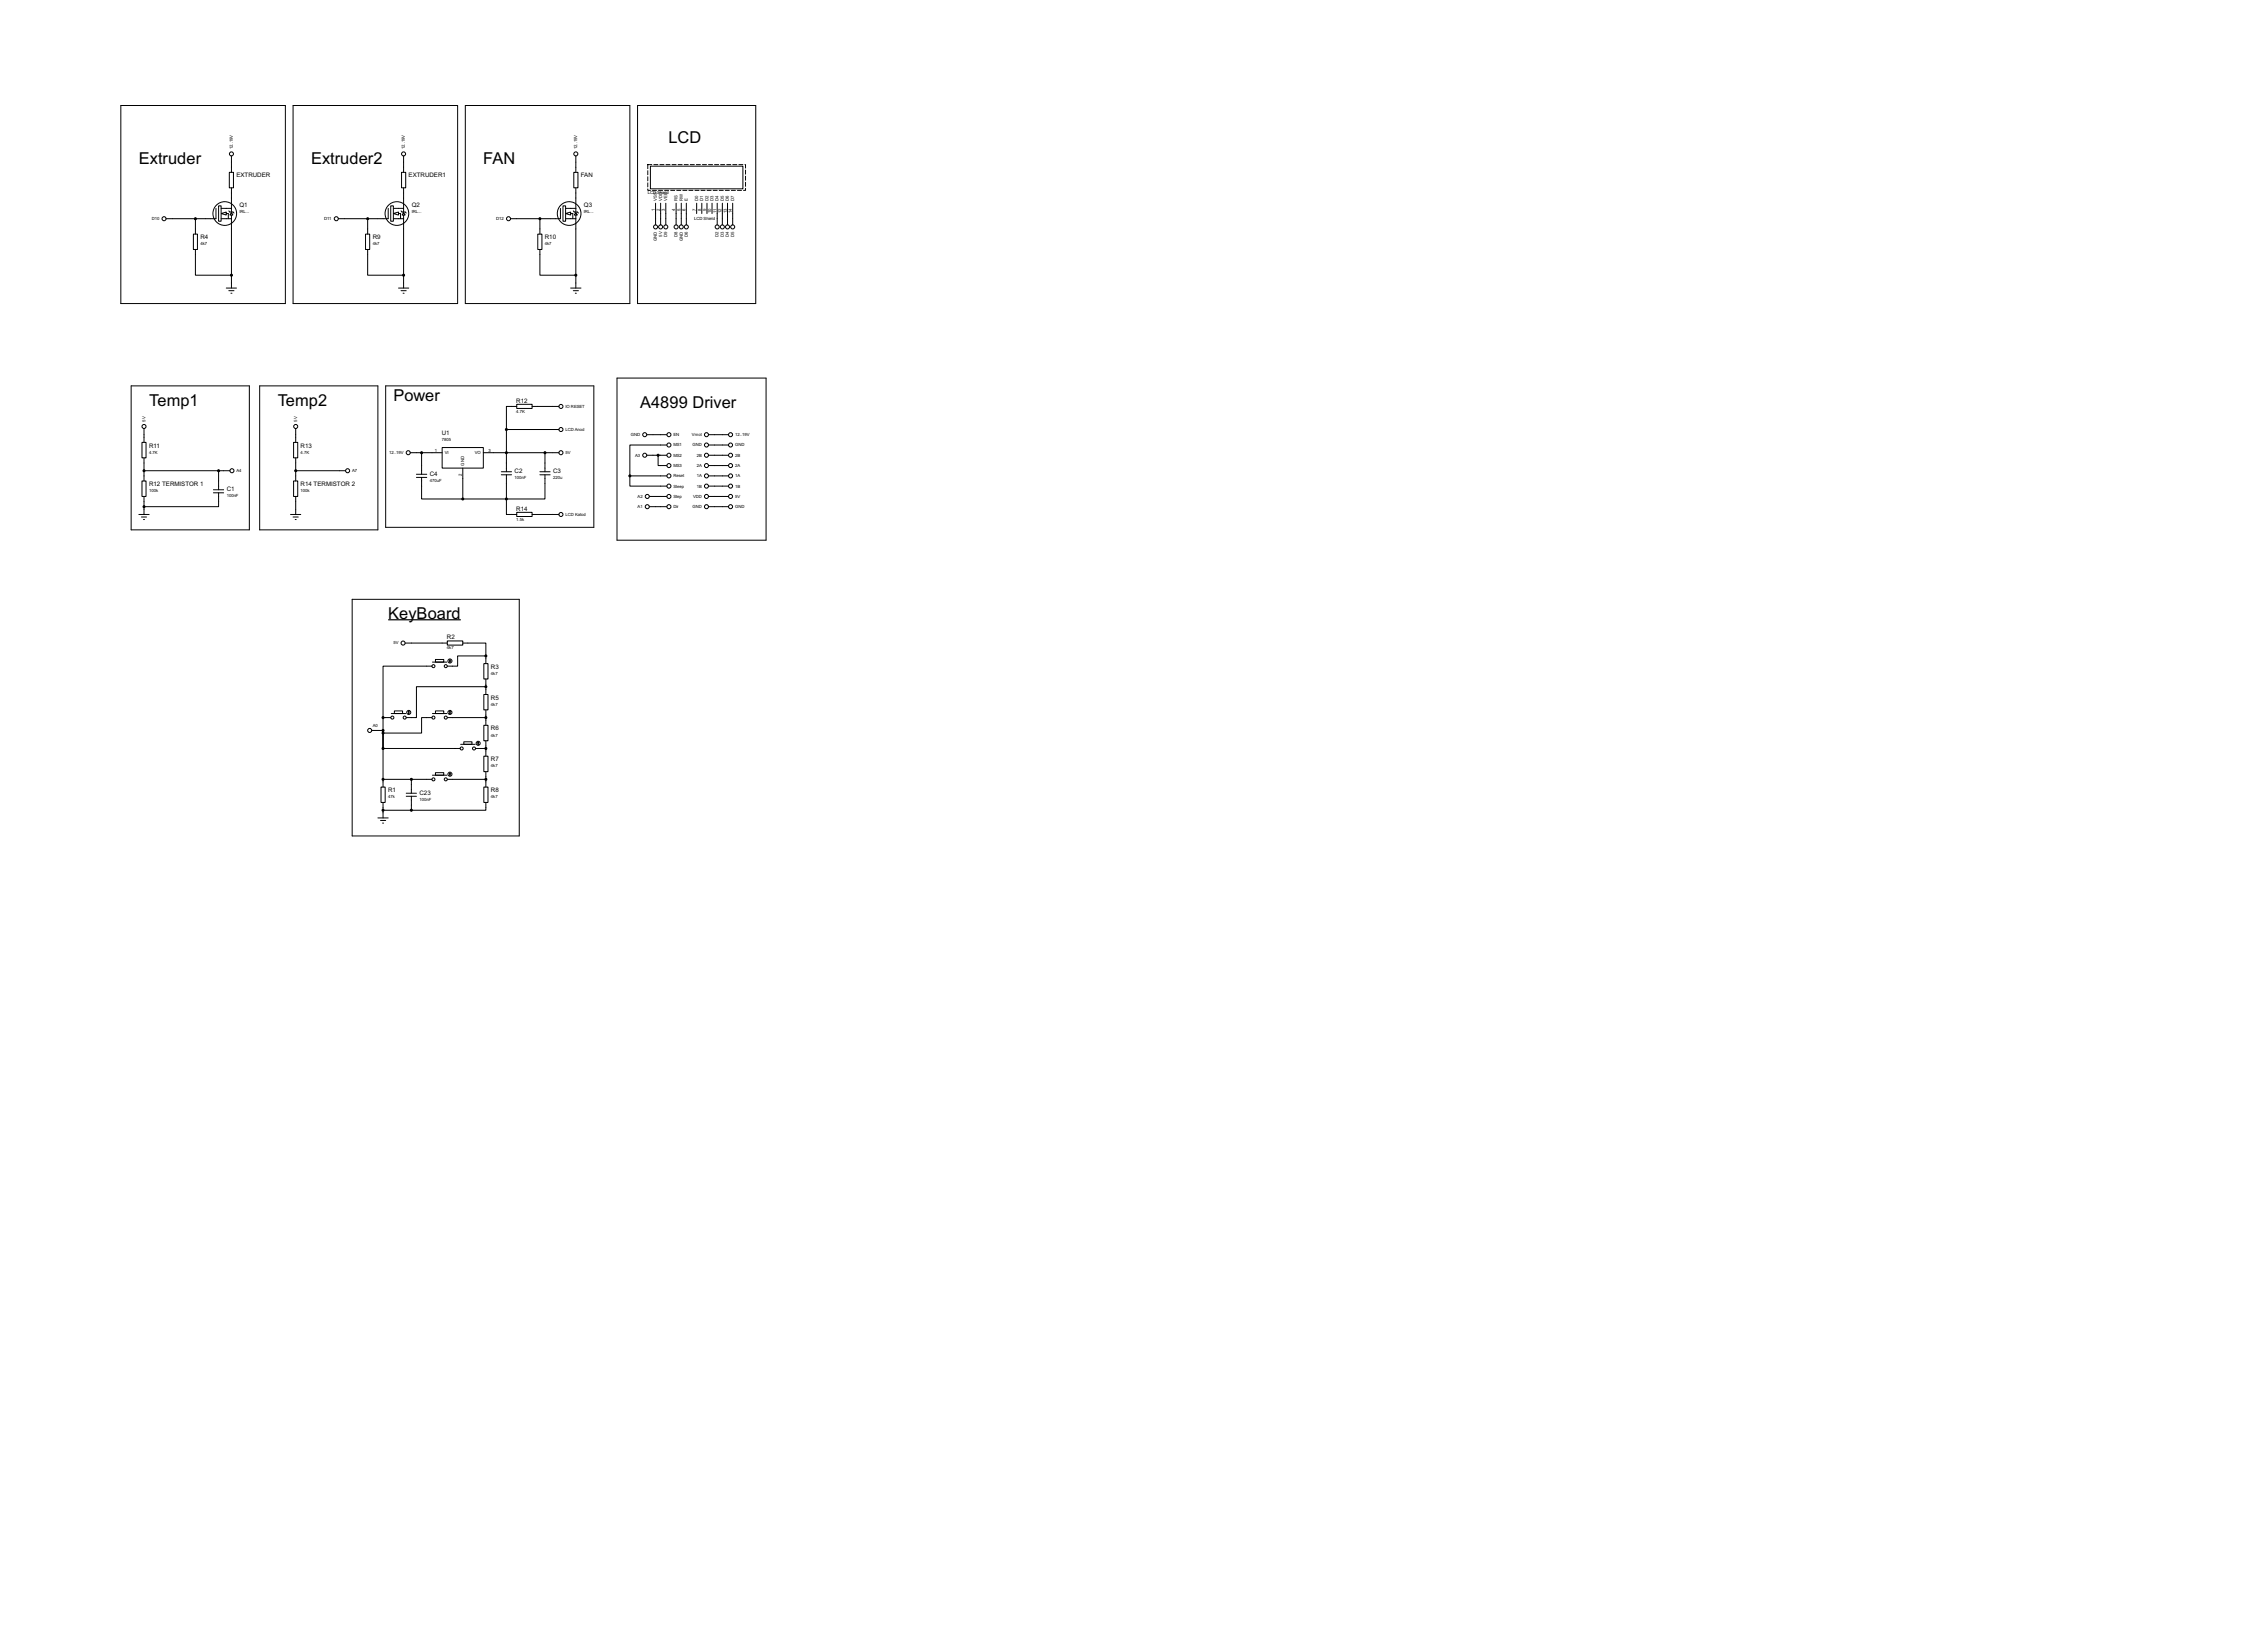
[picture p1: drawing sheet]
<svg xmlns="http://www.w3.org/2000/svg" width="1120mm" height="815mm" viewBox="0 0 1120 815" stroke-linecap="round" stroke-linejoin="round" font-family="sans-serif">
<defs><g id="words">
<g font-size="9.1">
<text x="330" y="71">LCD</text>
<text x="69" y="81">Extruder</text>
<text x="154" y="81">Extruder2</text>
<text x="239" y="81">FAN</text>
<text x="194" y="198">Power</text>
<text x="74" y="200">Temp1</text>
<text x="137" y="200">Temp2</text>
<text x="316" y="202">A4899 Driver</text>
<text x="192" y="306">KeyBoard</text>
</g>
<g font-size="3.4">
<text x="117" y="88">EXTRUDER</text>
<text x="202" y="88">EXTRUDER1</text>
<text x="287" y="88">FAN</text>
<text x="118" y="102">Q1</text>
<text x="203" y="102">Q2</text>
<text x="289" y="102">Q3</text>
<text x="99" y="118">R4</text>
<text x="184" y="118">R9</text>
<text x="269" y="118">R10</text>
<text x="255" y="199">R12</text>
<text x="218" y="215">U1</text>
<text x="74" y="221">R11</text>
<text x="149" y="221">R13</text>
<text x="254" y="234">C2</text>
<text x="273" y="234">C3</text>
<text x="212" y="235">C4</text>
<text x="74" y="240">R12 TERMISTOR 1</text>
<text x="112" y="243">C1</text>
<text x="149" y="240">R14 TERMISTOR 2</text>
<text x="255" y="252">R14</text>
<text x="221" y="316">R2</text>
<text x="243" y="330">R3</text>
<text x="243" y="346">R5</text>
<text x="243" y="361">R6</text>
<text x="243" y="376">R7</text>
<text x="192" y="391">R1</text>
<text x="207" y="392">C23</text>
<text x="243" y="391">R8</text>
</g>
<g font-size="2.4">
<text x="115" y="74" transform="rotate(-90 115 74)">12..19V</text>
<text x="200" y="74" transform="rotate(-90 200 74)">12..19V</text>
<text x="285" y="74" transform="rotate(-90 285 74)">12..19V</text>
<text x="320" y="96">LCD Shield</text>
<text x="325" y="99" transform="rotate(-90 325 99)">VSS</text>
<text x="327" y="99" transform="rotate(-90 327 99)">VDD</text>
<text x="330" y="99" transform="rotate(-90 330 99)">VEE</text>
<text x="335" y="99" transform="rotate(-90 335 99)">RS</text>
<text x="337" y="99" transform="rotate(-90 337 99)">RW</text>
<text x="340" y="99" transform="rotate(-90 340 99)">E</text>
<text x="345" y="99" transform="rotate(-90 345 99)">D0</text>
<text x="347" y="99" transform="rotate(-90 347 99)">D1</text>
<text x="350" y="99" transform="rotate(-90 350 99)">D2</text>
<text x="353" y="99" transform="rotate(-90 353 99)">D3</text>
<text x="355" y="99" transform="rotate(-90 355 99)">D4</text>
<text x="358" y="99" transform="rotate(-90 358 99)">D5</text>
<text x="360" y="99" transform="rotate(-90 360 99)">D6</text>
<text x="363" y="99" transform="rotate(-90 363 99)">D7</text>
<text x="118" y="105">IRL...</text>
<text x="203" y="105">IRL...</text>
<text x="289" y="105">IRL...</text>
<text x="324" y="104" transform="rotate(-90 324 104)">1</text>
<text x="326" y="104" transform="rotate(-90 326 104)">2</text>
<text x="329" y="104" transform="rotate(-90 329 104)">3</text>
<text x="334" y="104" transform="rotate(-90 334 104)">4</text>
<text x="336" y="104" transform="rotate(-90 336 104)">5</text>
<text x="339" y="104" transform="rotate(-90 339 104)">6</text>
<text x="344" y="104" transform="rotate(-90 344 104)">7</text>
<text x="346" y="104" transform="rotate(-90 346 104)">8</text>
<text x="349" y="104" transform="rotate(-90 349 104)">9</text>
<text x="351" y="105" transform="rotate(-90 351 105)">10</text>
<text x="354" y="105" transform="rotate(-90 354 105)">11</text>
<text x="357" y="105" transform="rotate(-90 357 105)">12</text>
<text x="359" y="105" transform="rotate(-90 359 105)">13</text>
<text x="362" y="105" transform="rotate(-90 362 105)">14</text>
<text x="75" y="109">D10</text>
<text x="160" y="109">D11</text>
<text x="245" y="109">D12</text>
<text x="343" y="109">LCD Shield</text>
<text x="325" y="119" transform="rotate(-90 325 119)">GND</text>
<text x="327" y="117" transform="rotate(-90 327 117)">5V</text>
<text x="330" y="117" transform="rotate(-90 330 117)">D9</text>
<text x="335" y="117" transform="rotate(-90 335 117)">D8</text>
<text x="337" y="119" transform="rotate(-90 337 119)">GND</text>
<text x="340" y="117" transform="rotate(-90 340 117)">D6</text>
<text x="355" y="117" transform="rotate(-90 355 117)">D2</text>
<text x="358" y="117" transform="rotate(-90 358 117)">D3</text>
<text x="360" y="117" transform="rotate(-90 360 117)">D4</text>
<text x="363" y="117" transform="rotate(-90 363 117)">D5</text>
<text x="99" y="121">4k7</text>
<text x="184" y="121">4k7</text>
<text x="269" y="121">4k7</text>
<text x="255" y="204">4.7K</text>
<text x="279" y="201">IO RESET</text>
<text x="72" y="208" transform="rotate(-90 72 208)">5V</text>
<text x="147" y="208" transform="rotate(-90 147 208)">5V</text>
<text x="279" y="213">LCD Anod</text>
<text x="312" y="215">GND</text>
<text x="333" y="215">EN</text>
<text x="342" y="215">Vmot</text>
<text x="363" y="215">12..19V</text>
<text x="218" y="218">7805</text>
<text x="333" y="220">MS1</text>
<text x="342" y="220">GND</text>
<text x="363" y="220">GND</text>
<text x="74" y="224">4.7K</text>
<text x="149" y="224">4.7K</text>
<text x="192" y="224">12..19V</text>
<text x="215" y="223">1</text>
<text x="220" y="224">VI</text>
<text x="235" y="224">VO</text>
<text x="241" y="223">3</text>
<text x="279" y="224">5V</text>
<text x="314" y="226">A3</text>
<text x="333" y="226">MS2</text>
<text x="344" y="226">2B</text>
<text x="363" y="226">2B</text>
<text x="117" y="233">A4</text>
<text x="174" y="233">A7</text>
<text x="229" y="230" transform="rotate(-90 229 230)">GND</text>
<text x="333" y="231">MS3</text>
<text x="344" y="231">2A</text>
<text x="363" y="231">2A</text>
<text x="212" y="238">470uF</text>
<text x="228" y="235" transform="rotate(-90 228 235)">2</text>
<text x="254" y="237">100nF</text>
<text x="273" y="237">220u</text>
<text x="333" y="236">Reset</text>
<text x="344" y="236">1A</text>
<text x="363" y="236">1A</text>
<text x="74" y="243">100k</text>
<text x="112" y="246">100nF</text>
<text x="149" y="243">100k</text>
<text x="315" y="246">A2</text>
<text x="333" y="241">Sleep</text>
<text x="333" y="246">Step</text>
<text x="342" y="246">VDD</text>
<text x="344" y="241">1B</text>
<text x="363" y="246">5V</text>
<text x="363" y="241">1B</text>
<text x="315" y="251">A1</text>
<text x="333" y="251">Dir</text>
<text x="342" y="251">GND</text>
<text x="363" y="251">GND</text>
<text x="255" y="257">1.5k</text>
<text x="279" y="255">LCD Katod</text>
<text x="194" y="318">5V</text>
<text x="221" y="321">4k7</text>
<text x="243" y="333">4k7</text>
<text x="243" y="348">4k7</text>
<text x="184" y="359">A0</text>
<text x="243" y="364">4k7</text>
<text x="243" y="379">4k7</text>
<text x="192" y="394">47k</text>
<text x="207" y="395">100nF</text>
<text x="243" y="394">4k7</text>
</g>
</g></defs>
<g fill="none" stroke="#000" stroke-width=".49">
<path d="M60 52h81v98h-81zM145 52h81v98h-81zM230 52h81v98h-81zM315 52h58v98h-58zM114 77v8M199 77v8M285 77v8M113 85h2v8h-2zM114 93v7M198 85h2v8h-2zM199 93v7M284 85h2v8h-2z"/>
<path d="M285 93v7M321 82h46v11h-46zM96 116h2v7h-2zM97 108v8M107 103v5h-25M108 102h1v7h-1zM109 105h3v1zM109 108h5M109 103h5M112 105h1v3M113 104l3 1M114 105l1 1h-1z"/>
<path d="M114 101v4M114 106v36M181 116h2v7h-2zM182 108v8M192 103v5h-25M193 102h1v7h-1zM194 105h3v1zM194 108h5M194 103h5M197 105h1v3M198 104l3 1M199 105l1 1h-1z"/>
<path d="M199 101v4M199 106v36M266 116h2v7h-2zM267 108v8M277 103v5h-25M278 102h1v7h-1zM279 105h3v1zM279 108h6M279 103h6M282 105h1v3M283 104l3 1M285 105v1h-1z"/>
<path d="M285 101v4M285 106v36M324 100v11M326 100v11M329 100v11M334 100v11M337 100v11M339 100v11M344 100v5M347 100v5M349 100v5M352 100v5"/>
<path d="M354 100v11M357 100v11M359 100v11M362 100v11M97 123v13h17M182 123v13h17M267 123v13h18M112 142h5M113 144h3M114 145h1M197 142h5M198 144h3"/>
<path d="M199 145h1M282 142h5M283 144h3M284 145h1M65 191h58v71h-58zM128 191h59v71h-59zM191 191h102v69h-102zM255 200h8v2h-8zM305 187h74v80h-74zM70 218h2v8h-2zM71 212v6M145 218h2v8h-2z"/>
<path d="M146 212v6M250 212v21M250 212h26M255 201h-5v11M263 201h13M320 215h9M329 220h-18v15M350 215h10M350 220h10M70 238h2v7h-2zM71 226v12M71 232h43"/>
<path d="M108 232v10M145 238h2v7h-2zM146 226v12M146 232h25M203 224h15M206 236h5M206 234h5M208 236v10h21M208 224v10M218 221h21v10h-21zM229 231v15M239 224h37"/>
<path d="M248 234h5M248 233h5M250 234v12M267 234h5M267 233h5M269 234v12h-19M269 224v9M311 235v5h18M311 235h18M320 225h9M325 225v5h4M350 235h10"/>
<path d="M350 225h10M350 230h10M69 254h5M70 255h2M71 257h.1M71 245v9M105 243h6M105 242h6M108 243v7h-37M144 254h5M145 255h2M146 257h.1"/>
<path d="M146 245v9M229 246h21M250 246v8h5M255 253h8v2h-8zM263 254h13M321 245h8M321 250h8M350 245h10M350 250h10M350 240h10M174 296h83v117h-83zM200 318h21"/>
<path d="M221 317h8v2h-8zM229 318h11v6M213 329h-24v25M214 327h7M215 326h4v1h-4zM222 327h.1M222 326v1M222 326h.1M222 326h1M223 327h-1M239 328h2v7h-2zM240 324h-14v5h-5"/>
<path d="M240 339h-34v15h-5M240 324v4M240 335v8M189 354h4M189 354v35M193 352h7M195 351h4v1h-4zM202 352h.1M202 351v1M213 354h-5v8h-19M214 352h7M215 351h4v1h-4z"/>
<path d="M221 354h19M222 352h.1M222 351v1M222 351l1 1M223 352h-1M239 343h2v8h-2zM239 358h2v8h-2zM240 351v7M184 361h5M189 370h38M228 368h7M229 366h4v2h-4z"/>
<path d="M235 370h5M236 367v1M236 367h.1M236 367h1M237 367l-1 1M239 373h2v8h-2zM240 366v7M188 389h2v7h-2zM189 385h24M189 396v8M201 392h5M201 393h5"/>
<path d="M203 385v7M203 393v7M214 383h7M215 382h4v1h-4zM221 385h19M222 383h.1M222 382v1M222 382h.1M222 382h1M223 383h-1M239 389h2v7h-2zM240 396v4h-37"/>
<path d="M240 381v8M187 404h5M188 405h3M189 406h1M189 400h14"/>
<circle cx="114" cy="76" r="1"/>
<circle cx="199" cy="76" r="1"/>
<circle cx="284" cy="76" r="1"/>
<circle cx="81" cy="108" r="1"/>
<circle cx="111" cy="105" r="6"/>
<circle cx="166" cy="108" r="1"/>
<circle cx="196" cy="105" r="6"/>
<circle cx="251" cy="108" r="1"/>
<circle cx="281" cy="105" r="6"/>
<circle cx="324" cy="112" r="1"/>
<circle cx="326" cy="112" r="1"/>
<circle cx="329" cy="112" r="1"/>
<circle cx="334" cy="112" r="1"/>
<circle cx="337" cy="112" r="1"/>
<circle cx="339" cy="112" r="1"/>
<circle cx="354" cy="112" r="1"/>
<circle cx="357" cy="112" r="1"/>
<circle cx="359" cy="112" r="1"/>
<circle cx="362" cy="112" r="1"/>
<circle cx="71" cy="211" r="1"/>
<circle cx="146" cy="211" r="1"/>
<circle cx="277" cy="212" r="1"/>
<circle cx="277" cy="201" r="1"/>
<circle cx="319" cy="215" r="1"/>
<circle cx="330" cy="220" r="1"/>
<circle cx="330" cy="215" r="1"/>
<circle cx="349" cy="220" r="1"/>
<circle cx="349" cy="215" r="1"/>
<circle cx="361" cy="220" r="1"/>
<circle cx="361" cy="215" r="1"/>
<circle cx="115" cy="232" r="1"/>
<circle cx="172" cy="232" r="1"/>
<circle cx="202" cy="224" r="1"/>
<circle cx="277" cy="224" r="1"/>
<circle cx="319" cy="225" r="1"/>
<circle cx="330" cy="225" r="1"/>
<circle cx="330" cy="230" r="1"/>
<circle cx="330" cy="235" r="1"/>
<circle cx="349" cy="225" r="1"/>
<circle cx="349" cy="235" r="1"/>
<circle cx="349" cy="230" r="1"/>
<circle cx="361" cy="235" r="1"/>
<circle cx="361" cy="225" r="1"/>
<circle cx="361" cy="230" r="1"/>
<circle cx="277" cy="254" r="1"/>
<circle cx="320" cy="245" r="1"/>
<circle cx="320" cy="250" r="1"/>
<circle cx="330" cy="250" r="1"/>
<circle cx="330" cy="245" r="1"/>
<circle cx="330" cy="240" r="1"/>
<circle cx="349" cy="250" r="1"/>
<circle cx="349" cy="240" r="1"/>
<circle cx="349" cy="245" r="1"/>
<circle cx="361" cy="240" r="1"/>
<circle cx="361" cy="250" r="1"/>
<circle cx="361" cy="245" r="1"/>
<circle cx="199" cy="318" r="1"/>
<circle cx="214" cy="329" r=".8"/>
<circle cx="220" cy="329" r=".8"/>
<circle cx="222" cy="326" r="1"/>
<circle cx="194" cy="354" r=".8"/>
<circle cx="200" cy="354" r=".8"/>
<circle cx="202" cy="352" r="1"/>
<circle cx="214" cy="354" r=".8"/>
<circle cx="220" cy="354" r=".8"/>
<circle cx="222" cy="352" r="1"/>
<circle cx="183" cy="361" r="1"/>
<circle cx="228" cy="370" r=".8"/>
<circle cx="234" cy="370" r=".8"/>
<circle cx="236" cy="367" r="1"/>
<circle cx="214" cy="385" r=".8"/>
<circle cx="220" cy="385" r=".8"/>
<circle cx="222" cy="382" r="1"/>
</g>
<path d="M320 81h48v13h-48z" fill="none" stroke="#fff" stroke-width=".49"/>
<path d="M320 81h48v13h-48z" fill="none" stroke="#000" stroke-width=".49" stroke-dasharray="2 1"/>
<g fill="#000" stroke="#000" stroke-width=".49">
<circle cx="97" cy="108" r=".5"/>
<circle cx="182" cy="108" r=".5"/>
<circle cx="267" cy="108" r=".5"/>
<circle cx="114" cy="136" r=".5"/>
<circle cx="199" cy="136" r=".5"/>
<circle cx="284" cy="136" r=".5"/>
<circle cx="250" cy="212" r=".5"/>
<circle cx="71" cy="232" r=".5"/>
<circle cx="108" cy="232" r=".5"/>
<circle cx="146" cy="232" r=".5"/>
<circle cx="208" cy="224" r=".5"/>
<circle cx="250" cy="224" r=".5"/>
<circle cx="269" cy="224" r=".5"/>
<circle cx="311" cy="235" r=".5"/>
<circle cx="325" cy="225" r=".5"/>
<circle cx="71" cy="250" r=".5"/>
<circle cx="229" cy="246" r=".5"/>
<circle cx="250" cy="246" r=".5"/>
<circle cx="240" cy="339" r=".5"/>
<circle cx="240" cy="324" r=".5"/>
<circle cx="189" cy="354" r=".5"/>
<circle cx="240" cy="354" r=".5"/>
<circle cx="189" cy="361" r=".5"/>
<circle cx="189" cy="362" r=".5"/>
<circle cx="189" cy="370" r=".5"/>
<circle cx="240" cy="370" r=".5"/>
<circle cx="189" cy="385" r=".5"/>
<circle cx="203" cy="385" r=".5"/>
<circle cx="240" cy="385" r=".5"/>
<circle cx="189" cy="400" r=".5"/>
<circle cx="203" cy="400" r=".5"/>
</g>
<path d="M192 306h36" fill="none" stroke="#000" stroke-width=".6" stroke-linecap="butt"/>
<use href="#words"/>
</svg>
